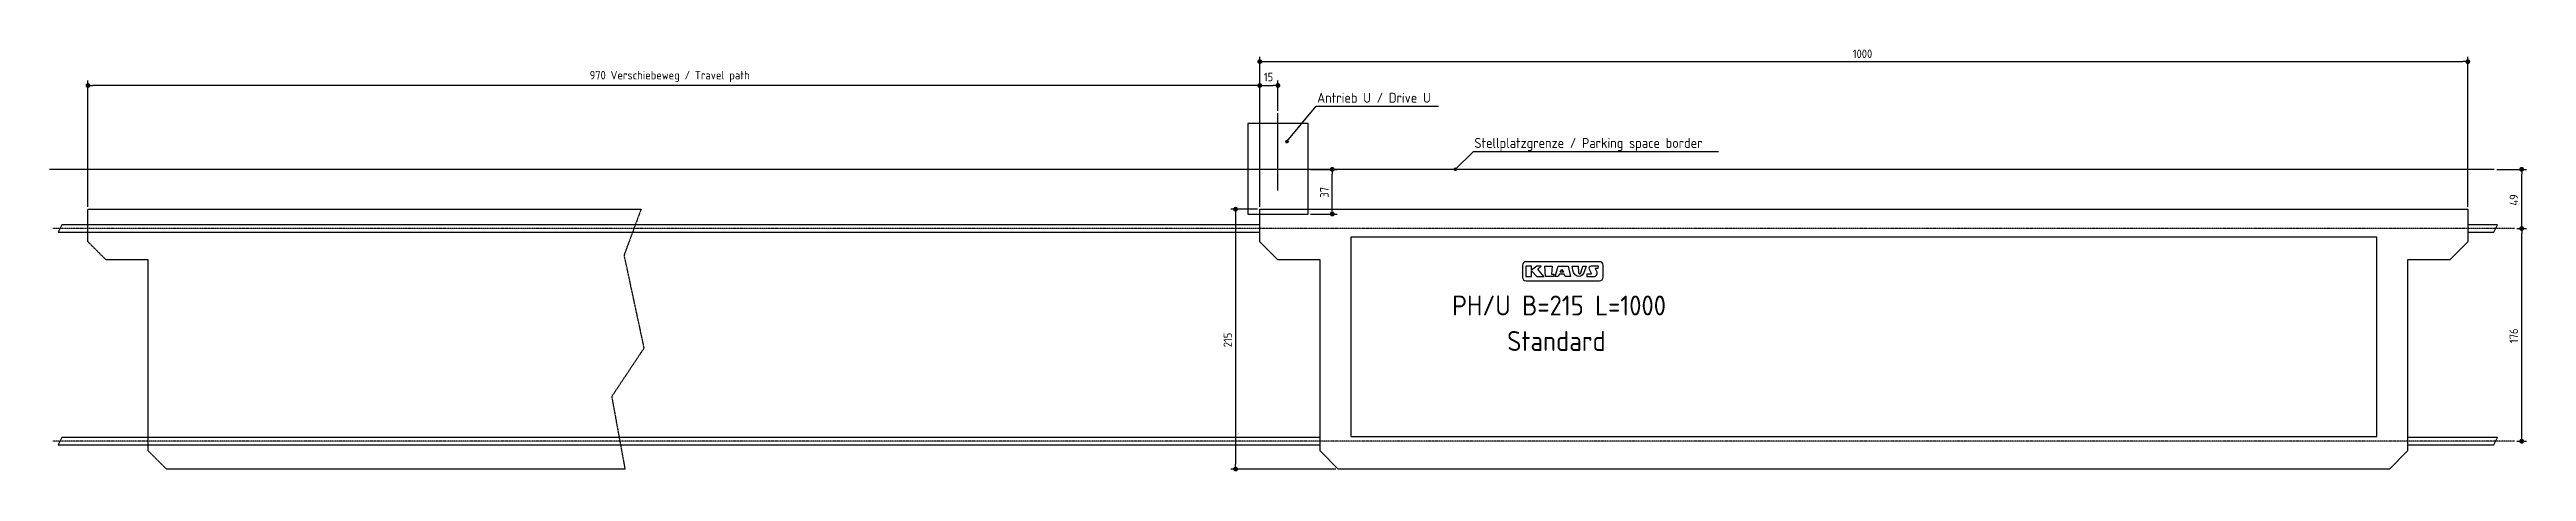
# Model space of a CAD drawing. Extents: x -10168 to 10336, y -2500 to 991.
import ezdxf

# ---------------------------------------------------------------- set-up
doc = ezdxf.new("R2010")
doc.units = 0
doc.linetypes.add('GEN3', pattern=[6.25, 5, -1.25])
doc.linetypes.add('GEN7', pattern=[15, 10, -2.5, 0, -2.5])
doc.layers.get('0').update_dxf_attribs({"linetype": 'CONTINUOUS'})
doc.layers.get('DEFPOINTS').update_dxf_attribs({"linetype": 'CONTINUOUS'})
for name, color, linetype in [('3', 6, 'GEN3'), ('4', 3, 'CONTINUOUS'), ('5', 3, 'CONTINUOUS'), ('7', 4, 'GEN7'), ('SICHTBARE_KANTEN_DIN_', 7, 'CONTINUOUS')]:
    doc.layers.add(name, color=color, linetype=linetype)
doc.styles.get("Standard").update_dxf_attribs({"font": 'ISOCP.SHX'})
doc.dimstyles.get("Standard").update_dxf_attribs({"dimtxt": 2.5, "dimasz": 2.5, "dimexe": 1.25, "dimexo": 0.625, "dimtad": 1, "dimcen": 2.5, "dimazin": 3, "dimtfac": 1, "dimtmove": 0, "dimatfit": 3})

# ---------------------------------------------------------------- blocks, each defined once
blk = doc.blocks.new('PUNKT')
at = {"layer": '4', "color": 0, "linetype": 'BYBLOCK'}
blk.add_line((-0.5, 0), (-1, 0), dxfattribs=at)
at = {"layer": '4', "color": 0, "linetype": 'BYBLOCK', "const_width": 0.5}
blk.add_lwpolyline([(-0.25, 0, 1), (0.25, 0, 1)], format="xyb", close=True, dxfattribs=at)
blk = doc.blocks.new('*U30')
at = {"layer": '5', "color": 2}
blk.add_text('176', height=70, rotation=90, dxfattribs=at).set_placement((10266, -1438))
blk = doc.blocks.new('*D12')
at = {"layer": '5'}
for p, q in [((10256, -490), (10336, -490)), ((10296, -2210), (10296, -530)), ((10256, -2250), (10336, -2250))]:
    blk.add_line(p, q, dxfattribs=at)
at = {"layer": 'DEFPOINTS', "color": 0}
for p in [(10236, -490), (10296, -490), (10236, -2250)]:
    blk.add_point(p, dxfattribs=at)
blk.add_blockref('*U30', (0, 0))
at = {"layer": '5', "xscale": 40, "yscale": 40, "zscale": 40}
for p, rotation in [((10296, -490), 90), ((10296, -2250), 270)]:
    blk.add_blockref('PUNKT', p, dxfattribs=dict(at, rotation=rotation))
blk = doc.blocks.new('*U31')
at = {"layer": '5', "color": 2}
blk.add_text('215', height=70, rotation=90, dxfattribs=at).set_placement((-380, -1472))
blk = doc.blocks.new('*D13')
at = {"layer": '5'}
for p, q in [((-170, -330), (-390, -330)), ((-350, -370), (-350, -2440)), ((479, -2480), (-390, -2480))]:
    blk.add_line(p, q, dxfattribs=at)
at = {"layer": 'DEFPOINTS', "color": 0}
for p in [(-150, -330), (-350, -2480), (499, -2480)]:
    blk.add_point(p, dxfattribs=at)
blk.add_blockref('*U31', (0, 0))
at = {"layer": '5', "xscale": 40, "yscale": 40, "zscale": 40}
for p, rotation in [((-350, -330), 90), ((-350, -2480), 270)]:
    blk.add_blockref('PUNKT', p, dxfattribs=dict(at, rotation=rotation))
blk = doc.blocks.new('*U32')
at = {"layer": '5', "color": 2}
blk.add_text('49', height=70, rotation=90, dxfattribs=at).set_placement((10266, -300))
blk = doc.blocks.new('*D14')
at = {"layer": '5'}
for p, q in [((10089, 0), (10336, 0)), ((10296, -450), (10296, -40)), ((10256, -490), (10336, -490))]:
    blk.add_line(p, q, dxfattribs=at)
at = {"layer": 'DEFPOINTS', "color": 0}
for p in [(10069, 0), (10296, 0), (10236, -490)]:
    blk.add_point(p, dxfattribs=at)
blk.add_blockref('*U32', (0, 0))
at = {"layer": '5', "xscale": 40, "yscale": 40, "zscale": 40}
for p, rotation in [((10296, 0), 90), ((10296, -490), 270)]:
    blk.add_blockref('PUNKT', p, dxfattribs=dict(at, rotation=rotation))
blk = doc.blocks.new('*U33')
at = {"layer": '5', "color": 2}
blk.add_text('15', height=70, dxfattribs=at).set_placement((-116, 729))
blk = doc.blocks.new('*D15')
at = {"layer": '5'}
for p, q in [((-150, -310), (-150, 734)), ((-110, 694), (-40, 694)), ((0, 485), (0, 734))]:
    blk.add_line(p, q, dxfattribs=at)
at = {"layer": 'DEFPOINTS', "color": 0}
for p in [(0, 694), (0, 465), (-150, -330)]:
    blk.add_point(p, dxfattribs=at)
blk.add_blockref('*U33', (0, 0))
at = {"layer": '5', "xscale": 40, "yscale": 40, "zscale": 40, "rotation": 180}
blk.add_blockref('PUNKT', (-150, 694), dxfattribs=at)
at = {"layer": '5', "xscale": 40, "yscale": 40, "zscale": 40}
blk.add_blockref('PUNKT', (0, 694), dxfattribs=at)
blk = doc.blocks.new('*U34')
at = {"layer": '5', "color": 2}
blk.add_text('970 Verschiebeweg / Travel path', height=70, dxfattribs=at).set_placement((-5697, 744))
blk = doc.blocks.new('*D16')
at = {"layer": '5'}
for p, q in [((-9850, -310), (-9850, 734)), ((-190, 694), (-9810, 694)), ((-150, -50), (-150, 734))]:
    blk.add_line(p, q, dxfattribs=at)
at = {"layer": 'DEFPOINTS', "color": 0}
for p in [(-9850, 694), (-150, -70), (-9850, -330)]:
    blk.add_point(p, dxfattribs=at)
blk.add_blockref('*U34', (0, 0))
at = {"layer": '5', "xscale": 40, "yscale": 40, "zscale": 40, "rotation": 180}
blk.add_blockref('PUNKT', (-9850, 694), dxfattribs=at)
at = {"layer": '5', "xscale": 40, "yscale": 40, "zscale": 40}
blk.add_blockref('PUNKT', (-150, 694), dxfattribs=at)
blk = doc.blocks.new('*U35')
at = {"layer": '5', "color": 2}
blk.add_text('1000', height=70, dxfattribs=at).set_placement((4759, 921))
blk = doc.blocks.new('*D17')
at = {"layer": '5'}
for p, q in [((-150, -310), (-150, 931)), ((-110, 891), (9810, 891)), ((9850, -310), (9850, 931))]:
    blk.add_line(p, q, dxfattribs=at)
at = {"layer": 'DEFPOINTS', "color": 0}
for p in [(9850, 891), (-150, -330), (9850, -330)]:
    blk.add_point(p, dxfattribs=at)
blk.add_blockref('*U35', (0, 0))
at = {"layer": '5', "xscale": 40, "yscale": 40, "zscale": 40, "rotation": 180}
blk.add_blockref('PUNKT', (-150, 891), dxfattribs=at)
at = {"layer": '5', "xscale": 40, "yscale": 40, "zscale": 40}
blk.add_blockref('PUNKT', (9850, 891), dxfattribs=at)
blk = doc.blocks.new('*U28')
at = {"linetype": 'CONTINUOUS'}
for p, q in [((1459, 2), (1458, 0)), ((1461, 6), (1459, 2)), ((1464, 8), (1461, 6)), ((1467, 10), (1464, 8)), ((1474, 8), (1467, 10)), ((1474, 8), (1475, 6)), ((1475, 6), (1478, 2)), ((1478, 2), (1478, 0)), ((1458, 0), (1461, -6)), ((1461, -6), (1461, -7)), ((1469, -10), (1461, -7)), ((1474, -7), (1469, -10)), ((1476, -6), (1474, -7)), ((1478, 0), (1476, -6))]:
    blk.add_line(p, q, dxfattribs=at)
for points in [[(1459, 2), (1458, 0), (1478, 0)], [(1461, 6), (1459, 2), (1478, 2)], [(1464, 8), (1461, 6), (1475, 6)], [(1467, 10), (1464, 8), (1474, 8)], [(1458, 0), (1461, -6), (1476, -6)], [(1461, -6), (1461, -7), (1474, -7)]]:
    blk.add_solid(points, dxfattribs=at)
at = {"linetype": 'CONTINUOUS', "extrusion": (0, 0, -1)}
for points in [[(-1459, 2), (-1478, 2), (-1478, 0)], [(-1461, 6), (-1475, 6), (-1478, 2)], [(-1464, 8), (-1474, 8), (-1475, 6)], [(-1458, 0), (-1478, 0), (-1476, -6)], [(-1461, -6), (-1476, -6), (-1474, -7)], [(-1461, -7), (-1474, -7), (-1469, -10)]]:
    blk.add_solid(points, dxfattribs=at)
blk = doc.blocks.new('*U29')
at = {"linetype": 'CONTINUOUS'}
for p, q in [((66, 231), (65, 229)), ((65, 229), (67, 223)), ((67, 236), (66, 231)), ((70, 237), (67, 236)), ((67, 223), (68, 222)), ((76, 219), (68, 222)), ((74, 239), (70, 237)), ((81, 237), (74, 239)), ((81, 222), (76, 219)), ((81, 237), (82, 236)), ((83, 223), (81, 222)), ((82, 236), (85, 231)), ((84, 229), (83, 223)), ((85, 231), (84, 229))]:
    blk.add_line(p, q, dxfattribs=at)
for points in [[(66, 231), (65, 229), (84, 229)], [(65, 229), (67, 223), (83, 223)], [(67, 236), (66, 231), (85, 231)], [(70, 237), (67, 236), (82, 236)], [(67, 223), (68, 222), (81, 222)], [(74, 239), (70, 237), (81, 237)]]:
    blk.add_solid(points, dxfattribs=at)
at = {"linetype": 'CONTINUOUS', "extrusion": (0, 0, -1)}
for points in [[(-65, 229), (-84, 229), (-83, 223)], [(-66, 231), (-85, 231), (-84, 229)], [(-67, 236), (-82, 236), (-85, 231)], [(-67, 223), (-83, 223), (-81, 222)], [(-68, 222), (-81, 222), (-76, 219)], [(-70, 237), (-81, 237), (-82, 236)]]:
    blk.add_solid(points, dxfattribs=at)
blk = doc.blocks.new('*U36')
at = {"layer": '5', "color": 2}
blk.add_text('37', height=70, rotation=90, dxfattribs=at).set_placement((420, -234))
blk = doc.blocks.new('*D18')
at = {"layer": '5'}
for p, q in [((270, 0), (490, 0)), ((450, -330), (450, -40)), ((270, -370), (490, -370))]:
    blk.add_line(p, q, dxfattribs=at)
at = {"layer": 'DEFPOINTS', "color": 0}
for p in [(250, 0), (450, 0), (250, -370)]:
    blk.add_point(p, dxfattribs=at)
blk.add_blockref('*U36', (0, 0))
at = {"layer": '5', "xscale": 40, "yscale": 40, "zscale": 40}
for p, rotation in [((450, 0), 90), ((450, -370), 270)]:
    blk.add_blockref('PUNKT', p, dxfattribs=dict(at, rotation=rotation))

msp = doc.modelspace()

# ---------------------------------------------------------------- linework, layer by layer
for p, q in [((0, -174.614), (0, 464.757)), ((74.869, 229.249), (317.928, 522.568)), ((317.928, 522.568), (1329.113, 522.568)), ((10068.832, 0), (-10168.032, 0)), ((1468.337, 0), (1619.532, 148.853)), ((1619.532, 148.853), (3646.804, 148.853))]:
    msp.add_line(p, q)
for points in [[(-250, -370), (250, -370), (250, 380), (-250, 380)], [(2151.842, -826.436), (2180.134, -800.967), (2144.463, -800.967), (2100.329, -833.37), (2100.329, -800.967), (2051.727, -800.967), (2052.305, -886.608), (2100.329, -886.608), (2100.329, -840.892), (2144.335, -886.608), (2202.757, -886.608)], [(2216.161, -886.886), (2210.906, -800.967), (2269.702, -800.967), (2264.097, -866.344), (2284.93, -866.932), (2281.713, -886.886)], [(2378.502, -886.886), (2370.014, -866.344), (2330.662, -866.344), (2320.073, -886.886), (2296.518, -886.886), (2320.813, -800.967), (2401.916, -800.967), (2421.659, -886.886)], [(2524.925, -800.967), (2553.163, -800.967), (2533.245, -857.077), (2518.545, -875.041), (2503.845, -883.786), (2491.684, -886.168), (2478.016, -885.124), (2460.053, -872.805), (2447.149, -852.623), (2441.203, -834.382), (2438.251, -816.859), (2436.715, -800.967), (2486.94, -800.967), (2489.227, -853.047), (2489.967, -857.864), (2490.412, -858.885), (2490.879, -859.851), (2491.299, -860.612), (2491.684, -861.2), (2492.046, -861.649), (2492.396, -861.992), (2492.746, -862.261), (2493.108, -862.488), (2493.491, -862.702), (2493.892, -862.905), (2494.306, -863.094), (2494.728, -863.266), (2495.154, -863.42), (2495.578, -863.551), (2495.995, -863.658), (2496.402, -863.737), (2496.792, -863.786), (2497.17, -863.809), (2497.536, -863.809), (2497.893, -863.789), (2498.245, -863.752), (2498.594, -863.703), (2498.942, -863.645), (2499.292, -863.582), (2499.646, -863.515), (2500.003, -863.443), (2500.359, -863.363), (2500.712, -863.273), (2501.059, -863.169), (2501.398, -863.048), (2501.727, -862.907), (2502.041, -862.744), (2502.341, -862.556), (2502.628, -862.346), (2502.904, -862.117), (2503.174, -861.872), (2503.441, -861.614), (2503.707, -861.346), (2503.976, -861.072), (2504.251, -860.794), (2504.537, -860.504), (2504.853, -860.145), (2505.218, -859.647), (2505.651, -858.942), (2506.174, -857.96), (2506.806, -856.633), (2507.568, -854.891), (2508.478, -852.665), (2509.56, -849.87), (2510.848, -846.358), (2512.378, -841.963), (2514.186, -836.519), (2516.308, -829.863), (2518.781, -821.829), (2521.641, -812.252)], [(2337.117, -851.513), (2351.494, -828.166), (2364.011, -851.513)]]:
    msp.add_lwpolyline(points, close=True)
for points in [[(-149.644, -460), (-10066.102, -460), (-10096.102, -520), (-149.644, -520)], [(9850.356, -520), (10065.585, -520), (10095.585, -460), (9850.356, -460)], [(2489.967, -857.864), (2489.888, -857.681)], [(349.356, -2220), (-10066.102, -2220), (-10096.102, -2280), (349.356, -2280)], [(9351.356, -2280), (10065.585, -2280), (10095.585, -2220), (9351.356, -2220)]]:
    msp.add_lwpolyline(points)
for points in [[(2054.017, -922.111), (2663.382, -922.111, 0.414213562), (2692.182, -893.311), (2692.182, -793.237, 0.414213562), (2663.382, -764.437), (2054.017, -764.437, 0.414213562), (2025.217, -793.237), (2025.217, -893.311, 0.414213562)], [(2639.405, -844.247), (2627.906, -823.26, -0.569920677), (2631.852, -816.598), (2651.839, -816.598), (2652.915, -800.967), (2593.35, -800.967, 0.562128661), (2577.364, -827.242), (2594.5, -860.347, -0.562128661), (2590.504, -866.915), (2556.905, -866.915), (2557.505, -883.133), (2557.644, -886.886), (2614.148, -886.886, 0.569920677)]]:
    msp.add_lwpolyline(points, format="xyb", close=True)
for centre in [(74.869, 229.249), (1468.337, 0)]:
    msp.add_circle(centre, 10)
at = {"layer": '3'}
msp.add_lwpolyline([(-5247.72, -1480.637), (-5514.678, -1880.846), (-5404.754, -2480), (-9201, -2480), (-9351, -2330), (-9351, -749.487), (-9700, -749.487), (-9850, -599.487), (-9850, -330), (-5271.275, -330), (-5412.606, -711.609)], close=True, dxfattribs=at)
at = {"layer": '7'}
for p, q in [((10235.841, -490), (-10141.666, -490)), ((10235.841, -2250), (-10141.666, -2250))]:
    msp.add_line(p, q, dxfattribs=at)
at = {"layer": 'SICHTBARE_KANTEN_DIN_'}
msp.add_lwpolyline([(9850, -330), (9850, -599.487), (9700, -749.487), (9351, -749.487), (9351, -2330), (9201, -2480), (499, -2480), (349, -2330), (349, -749.487), (0, -749.487), (-150, -599.487), (-150, -330)], close=True, dxfattribs=at)
msp.add_lwpolyline([(604, -561.819), (604, -2211.819), (9096, -2211.819), (9096, -561.819), (603.746, -561.819)], dxfattribs=at)

# ---------------------------------------------------------------- block references
at = {"linetype": 'CONTINUOUS'}
for name in ['*U29', '*U28']:
    msp.add_blockref(name, (0, 0), dxfattribs=at)

# ---------------------------------------------------------------- texts
for s, height, p in [('Antrieb U / Drive U', 82.5, (325.276, 550.76)), ('Stellplatzgrenze / Parking space border', 82.5, (1626.88, 177.045)), ('PH/U B=215 L=1000', 165, (1442.759, -1209.201)), ('Standard', 165, (1898.299, -1502.93))]:
    msp.add_text(s, height=height).set_placement(p)

# ---------------------------------------------------------------- dimensions: what is measured, and where the dimension line sits
at = {"layer": '5'}
dim = msp.add_linear_dim(base=(9850, 891.2), p1=(-150, -330), p2=(9850, -330), dimstyle='Standard', override={"dimdec": 2, "dimtdec": 0}, dxfattribs=at)
dim.commit()
dim.dimension.update_dxf_attribs({"geometry": '*D17', "text_midpoint": (4850, 956.2)})
dim = msp.add_linear_dim(base=(-9850, 693.727), p1=(-150, -70), p2=(-9850, -330), text='<> Verschiebeweg / Travel path', dimstyle='Standard', override={"dimdec": 2, "dimtdec": 0}, dxfattribs=at)
dim.commit()
dim.dimension.update_dxf_attribs({"geometry": '*D16', "text_midpoint": (-5000, 768.641)})
dim = msp.add_linear_dim(base=(0, 693.656), p1=(-150, -330), p2=(0, 464.757), dimstyle='Standard', override={"dimdec": 2, "dimtdec": 0}, dxfattribs=at)
dim.commit()
dim.dimension.update_dxf_attribs({"geometry": '*D15', "text_midpoint": (-72.659, 763.673), "dimtype": 128})
for base, p1, p2, picture, middle in [((450, 0), (250, -370), (250, 0), '*D18', (385, -185)), ((10295.585, 0), (10235.841, -490), (10068.832, 0), '*D14', (10230.585, -245)), ((-350, -2480), (-150, -330), (499, -2480), '*D13', (-415.007, -1405)), ((10295.585, -490), (10235.841, -2250), (10235.841, -490), '*D12', (10230.585, -1370))]:
    dim = msp.add_linear_dim(base=base, p1=p1, p2=p2, angle=90, dimstyle='Standard', override={"dimdec": 2, "dimtdec": 0}, dxfattribs=at)
    dim.commit()
    dim.dimension.update_dxf_attribs({"geometry": picture, "text_midpoint": middle})

doc.saveas('drawing.dxf')
